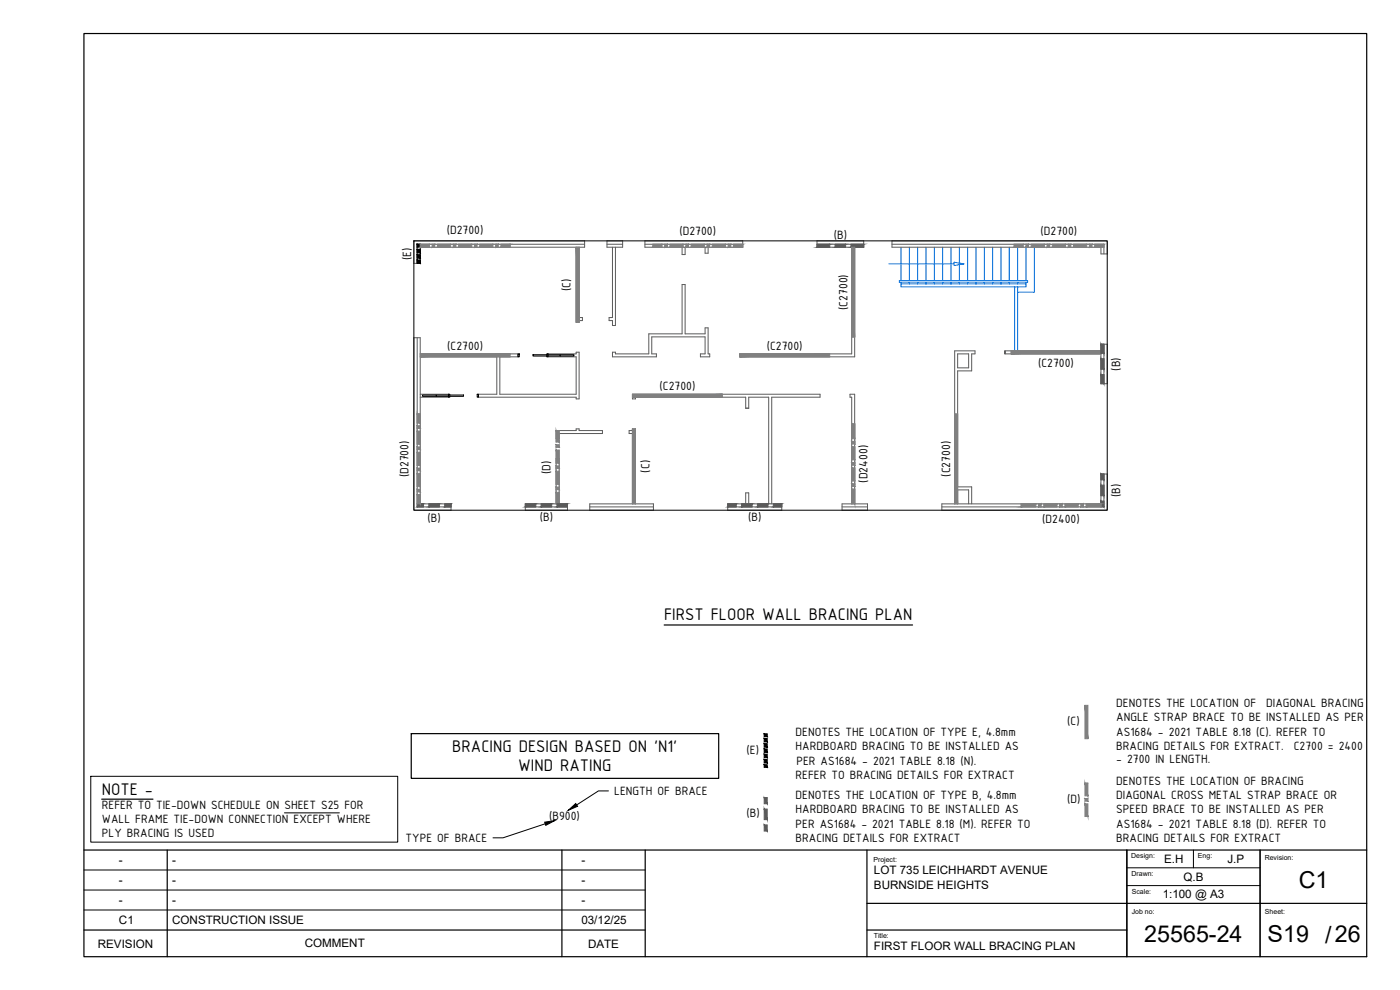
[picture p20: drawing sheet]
<svg xmlns="http://www.w3.org/2000/svg" width="420mm" height="297mm" viewBox="0 0 420 297" stroke-linecap="round" stroke-linejoin="round" font-family="sans-serif">
<defs><g id="words">
<g font-size="7">
<text x="389.8" y="266.4">C1</text>
<text x="343.4" y="282.8">25565-24</text>
<text x="380.4" y="282.8">S19 /26</text>
</g>
<g font-size="5.4">
<text x="199.3" y="186.1">FIRST FLOOR WALL BRACING PLAN</text>
<text x="135.7" y="225.5">BRACING DESIGN BASED ON 'N1'</text>
<text x="155.5" y="231.4">WIND RATING</text>
<text x="30.5" y="238.4">NOTE -</text>
</g>
<g font-size="3.9">
<text x="134.1" y="70.3">(D2700)</text>
<text x="203.9" y="70.6">(D2700)</text>
<text x="250.2" y="71.6">(B)</text>
<text x="312.3" y="70.6">(D2700)</text>
<text x="123.4" y="78" transform="rotate(-90 123.4 78)">(E)</text>
<text x="171.2" y="87.3" transform="rotate(-90 171.2 87.3)">(C)</text>
<text x="254.3" y="93.1" transform="rotate(-90 254.3 93.1)">(C2700)</text>
<text x="134.2" y="104.9">(C2700)</text>
<text x="230.1" y="104.9">(C2700)</text>
<text x="311.5" y="110">(C2700)</text>
<text x="336.1" y="111.2" transform="rotate(-90 336.1 111.2)">(B)</text>
<text x="197.9" y="117">(C2700)</text>
<text x="122.6" y="143.2" transform="rotate(-90 122.6 143.2)">(D2700)</text>
<text x="165.2" y="142.2" transform="rotate(-90 165.2 142.2)">(D)</text>
<text x="194.9" y="141.8" transform="rotate(-90 194.9 141.8)">(C)</text>
<text x="285.2" y="143.1" transform="rotate(-90 285.2 143.1)">(C2700)</text>
<text x="260.3" y="144.8" transform="rotate(-90 260.3 144.8)">(D2400)</text>
<text x="336.1" y="149.1" transform="rotate(-90 336.1 149.1)">(B)</text>
<text x="128.3" y="156.6">(B)</text>
<text x="162" y="156.3">(B)</text>
<text x="224.5" y="156.3">(B)</text>
<text x="312.8" y="156.8">(D2400)</text>
<text x="335" y="212.1">DENOTES THE LOCATION OF</text>
<text x="380" y="212.1">DIAGONAL BRACING</text>
<text x="238.8" y="220.8">DENOTES THE LOCATION OF TYPE E, 4.8mm</text>
<text x="320.3" y="217.6">(C)</text>
<text x="335" y="216.3">ANGLE STRAP BRACE TO BE INSTALLED AS PER</text>
<text x="335" y="220.7">AS1684 - 2021 TABLE 8.18 (C). REFER TO</text>
<text x="224.1" y="226.2">(E)</text>
<text x="238.8" y="225">HARDBOARD BRACING TO BE INSTALLED AS</text>
<text x="335" y="224.9">BRACING DETAILS FOR EXTRACT.</text>
<text x="388.3" y="224.9">C2700 = 2400</text>
<text x="238.8" y="233.6">REFER TO BRACING DETAILS FOR EXTRACT</text>
<text x="239" y="229.4">PER AS1684 - 2021 TABLE 8.18 (N).</text>
<text x="335" y="229.1">- 2700 IN LENGTH.</text>
<text x="184.3" y="238.6">LENGTH OF BRACE</text>
<text x="238.8" y="239.8">DENOTES THE LOCATION OF TYPE B, 4.8mm</text>
<text x="335" y="235.6">DENOTES THE LOCATION OF BRACING</text>
<text x="335" y="239.7">DIAGONAL CROSS METAL STRAP BRACE OR</text>
<text x="30.6" y="242.9">REFER TO TIE-DOWN SCHEDULE ON SHEET S25 FOR</text>
<text x="164.8" y="246">(B900)</text>
<text x="224.1" y="245.3">(B)</text>
<text x="238.8" y="244">HARDBOARD BRACING TO BE INSTALLED AS</text>
<text x="320.3" y="240.9">(D)</text>
<text x="335" y="243.9">SPEED BRACE TO BE INSTALLED AS PER</text>
<text x="30.6" y="247">WALL FRAME TIE-DOWN CONNECTION EXCEPT WHERE</text>
<text x="30.6" y="251.2">PLY BRACING IS USED</text>
<text x="238.8" y="248.4">PER AS1684 - 2021 TABLE 8.18 (M). REFER TO</text>
<text x="335" y="248.3">AS1684 - 2021 TABLE 8.18 (D). REFER TO</text>
<text x="121.7" y="252.6">TYPE OF BRACE</text>
<text x="238.8" y="252.5">BRACING DETAILS FOR EXTRACT</text>
<text x="335" y="252.5">BRACING DETAILS FOR EXTRACT</text>
</g>
<g font-size="3.5">
<text x="35.7" y="259.3">-</text>
<text x="51.7" y="259.3">-</text>
<text x="174.5" y="259.3">-</text>
<text x="262.3" y="262.3">LOT 735 LEICHHARDT AVENUE</text>
<text x="349.4" y="258.9">E.H</text>
<text x="368.3" y="258.9">J.P</text>
<text x="35.7" y="265.3">-</text>
<text x="51.7" y="265.3">-</text>
<text x="174.5" y="265.3">-</text>
<text x="262.3" y="266.7">BURNSIDE HEIGHTS</text>
<text x="348.9" y="269.6">1:100 @ A3</text>
<text x="355.2" y="264.2">Q.B</text>
<text x="35.7" y="271.3">-</text>
<text x="51.7" y="271.3">-</text>
<text x="174.5" y="271.3">-</text>
<text x="35.7" y="277.3">C1</text>
<text x="51.7" y="277.3">CONSTRUCTION ISSUE</text>
<text x="174.5" y="277.3">03/12/25</text>
<text x="29.3" y="284.3">REVISION</text>
<text x="91.4" y="284.3">COMMENT</text>
<text x="176.5" y="284.3">DATE</text>
<text x="262.3" y="285">FIRST FLOOR WALL BRACING PLAN</text>
</g>
<g font-size="2.1">
<text x="339.5" y="257.5">Design:</text>
<text x="359.5" y="257.5">Eng:</text>
<text x="262.1" y="258.6">Project:</text>
<text x="339.6" y="262.8">Drawn:</text>
<text x="379.6" y="258.1">Revision:</text>
<text x="339.7" y="268.1">Scale:</text>
<text x="339.7" y="274.1">Job no:</text>
<text x="379.6" y="274.1">Sheet:</text>
<text x="262.2" y="281.4">Title:</text>
</g>
</g></defs>
<!-- layer: 000 HI Text 3.5 Plan -->
<path d="M199.3 187.5h74.6M123.4 220.1h92.3v13.4h-92.3z" fill="none" stroke="#000" stroke-width=".36"/>
<!-- layer: 000 HI Plan BRACE TYPE E -->
<g fill="#000" stroke="#000" stroke-width=".3">
<path d="M125.2 78v1h.9zM125.2 78h.9v1z"/>
<path d="M125.2 76.4v1.1h.9zM125.2 76.4h.9v1.1z"/>
<path d="M125.2 74.8v1.1h.9zM125.2 74.8h.9v1.1z"/>
<path d="M125.2 73.3v1h.9zM125.2 73.3h.9v1z"/>
<path d="M229.3 229.5v.7h1zM229.3 229.5h1v.7z"/>
<path d="M229.3 227.9v1h1zM229.3 227.9h1v1z"/>
<path d="M229.3 226.3v1h1zM229.3 226.3h1v1z"/>
<path d="M229.3 224.7v1h1zM229.3 224.7h1v1z"/>
<path d="M229.3 223.1v1.1h1zM229.3 223.1h1v1.1z"/>
<path d="M229.3 221.6v1h1zM229.3 221.6h1v1z"/>
<path d="M229.3 220.2v.8h1zM229.3 220.2h1v.8z"/>
</g>
<path d="M125.2 73.3h.9M229.3 220.2h1" fill="none" stroke="#000" stroke-width=".3"/>
<!-- layer: 000 HI Text 2.5 Plan -->
<path d="M163.5 246.7l3-.5-2.7 1.4zM170.5 243.1l2.3-2 .5 .8z" fill="#000" stroke="#000" stroke-width=".3"/>
<path d="M27.2 232.9h92.2v19.8h-92.2zM182.6 237.3h-3l-6.5 4.2M85.4 243.9h16.5M163.6 247.2l-12.6 4.2h-3" fill="none" stroke="#000" stroke-width=".3"/>
<!-- layer: 000 HI Plan BRACE TYPE B -->
<g fill="#5a5a5a" stroke="#5a5a5a" stroke-width=".3">
<path d="M229.3 247.5v1.9h1zM229.3 247.5h1v1.9z"/>
<path d="M229.3 242.7v3.2h1zM229.3 242.7h1v3.2z"/>
<path d="M229.3 239.3v1.9h1zM229.3 239.3h1v1.9z"/>
<path d="M330.4 150.3v1.8h.9zM330.4 150.3h.9v1.8z"/>
<path d="M330.4 145.6v3.1h.9zM330.4 145.6h.9v3.1z"/>
<path d="M330.4 142.2v1.8h.9zM330.4 142.2h.9v1.8z"/>
<path d="M125.2 151.2v.9l1.9-.9zM125.2 152.1l1.9-.9v.9z"/>
<path d="M128.7 151.2v.9l3.2-.9zM128.7 152.1l3.2-.9v.9z"/>
<path d="M133.5 151.2v.9l1.9-.9zM133.5 152.1l1.9-.9v.9z"/>
<path d="M218.4 151.2v.9l2.6-.9zM218.4 152.1l2.6-.9v.9z"/>
<path d="M222.5 151.2v.9l3.2-.9zM222.5 152.1l3.2-.9v.9z"/>
<path d="M227.3 151.2v.9l3.2-.9zM227.3 152.1l3.2-.9v.9z"/>
<path d="M232.1 151.2v.9l2.5-.9zM232.1 152.1l2.5-.9v.9z"/>
<path d="M245.2 73.3v.9l3.8-.9zM245.2 74.2l3.8-.9v.9z"/>
<path d="M250.6 73.3v.9l3.2-.9zM250.6 74.2l3.2-.9v.9z"/>
<path d="M255.4 73.3v.9l3.8-.9zM255.4 74.2l3.8-.9v.9z"/>
<path d="M330.4 112.4v2.7h.9zM330.4 112.4h.9v2.7z"/>
<path d="M330.4 107.6v3.2h.9zM330.4 107.6h.9v3.2z"/>
<path d="M330.4 103.3v2.7h.9zM330.4 103.3h.9v2.7z"/>
<path d="M157.6 151.2v.9l3.2-.9zM157.6 152.1l3.2-.9v.9z"/>
<path d="M162.4 151.2v.9l3.2-.9zM162.4 152.1l3.2-.9v.9z"/>
<path d="M167.2 151.2v.9l3.1-.9zM167.2 152.1l3.1-.9v.9z"/>
</g>
<g fill="none" stroke="#5a5a5a" stroke-width=".3">
<path d="M245.2 73.3h3.8M245.2 74.2h3.8M250.6 73.3h3.2M250.6 74.2h3.2M255.4 73.3h3.8v.9h-3.8M330.4 106v-2.7h.9v2.7M330.4 107.6v3.2M330.4 112.4v2.7M331.3 107.6v3.2M331.3 112.4v2.7M125.2 151.2h1.9M125.2 152.1h1.9"/>
<path d="M128.7 151.2h3.2M128.7 152.1h3.2M133.5 151.2h1.9v.9h-1.9M157.6 151.2h3.2M157.6 152.1h3.2M162.4 151.2h3.2M162.4 152.1h3.2M167.2 151.2h3.1v.9h-3.1M218.4 151.2h2.6M218.4 152.1h2.6M222.5 151.2h3.2M222.5 152.1h3.2"/>
<path d="M227.3 151.2h3.2M227.3 152.1h3.2M232.1 151.2h2.5v.9h-2.5M330.4 144v-1.8h.9v1.8M330.4 145.6v3.1M330.4 150.3v1.8M331.3 145.6v3.1M331.3 150.3v1.8M229.3 239.3h1"/>
</g>
<!-- layer: 000 HI Text 2.5 Plan -->
<path d="M30.5 239.8h15.4" fill="none" stroke="#000" stroke-width=".36"/>
<!-- layer: x-first-BR|000 HI Plan walls under SS -->
<g fill="none" stroke="#5a5a5a" stroke-width=".3">
<path d="M124.2 72.3h51.3v1.9h-49.4v4.8h-1.9zM172.9 74.2v22.5h.9v-.5h1v-.9h-1v-21.1M175.5 73.3h-50.3v5.7M182.2 72.3h4.7v1.9h-4.7zM182.2 73.3h4.7M184.7 74.2v23.5h-.9v-1.5h-1v-.9h1v-21.1M193.5 72.3h29.4v1.9h-29.4zM193.5 73.3h29.4M204.7 74.2v2.2h.9v-2.2M211.6 74.2v1.8h.9v-1.8M245.2 72.3h14v1.9h-14zM245.2 73.3h14"/>
<path d="M255.6 74.2v32h-33.6v.9h34.5v-32.9M267.7 73.3h63.6v2.9M267.7 72.3h64.6v3.9h-1.9v-2h-62.7zM124.2 101.3h1.9v49.9h9.3v1.9h-11.2zM125.2 101.3v50.8h10.2M126.1 118.3h8.5v.9h-8.5M126.1 106.2h29.3v.9h-5.4v11.2h22.9v-11.2h-8.4v-.9h8.4v-.5h.9v14h-.9v-.5h-29.3v-.9h5.5v-11.2h-23M183.8 105.7h.9v.5h10v-6h10v-14.8h.9v14.8h6v-1.8h.9v7.8h.5v.9h-2.8v-.9h1.4v-5.1h-16v5.1h1.4v.9h-13.2zM287.4 106.2h3.3v4.2h-3.3zM301.6 105.3v.9v-.9M301.6 106.2h28.8M301.6 105.3h28.8"/>
<path d="M330.4 103.3h1.9v11.8h-1.9zM331.3 103.3v11.8M166.9 129.2h6v-.5h.9v.5h7v.9h-13v1.5h-.9zM157.6 151.2h12.7v1.9h-12.7zM157.6 152.1h12.7M166.9 151.2v-13.6h.9v13.6M177 151.2h19.1v1.9h-19.1zM177 152.1h19.1M189.8 151.2v-21.1h-1v-.9h1v-.5h.9v22.5M218.4 151.2h16.2v1.9h-16.2zM218.4 152.1h16.2M223.8 151.2v-3.3h.9v3.3"/>
<path d="M230.7 151.2v-32h-6v3.3h-.9v-3.3h-33.1v.5h-.9v-1.4h56.3v.9h-14.5v32M252.7 151.2h7.7v1.9h-7.7zM252.7 152.1h7.7M255.6 151.2v-32h-.5v-.9h1.4v32.9M282.7 151.2h47.7v-9h1.9v10.9h-49.6zM290.7 151.2v-4.2h-3.3v4.2M291.6 151.2v-5.1h-4.2v-34.8h4.2v-5.1h1v-.9h-6.1v45.9M331.3 142.2v9.9h-48.6"/>
</g>
<!-- layer: x-first-BR|GLAZING_CLADDING -->
<g fill="none" stroke="#006edd" stroke-width=".3">
<path d="M266.8 79.2h19.5M270.4 74.2v10M272.9 74.2v10M275.4 74.2v10M277.9 74.2v10M280.4 74.2v10M282.9 74.2v10M285.4 74.2v10M286.3 78.7l3 .5-3 .5zM287.9 74.2v10M290.4 74.2v10M292.9 74.2v10"/>
<path d="M295.4 74.2v10M297.9 74.2v10M300.4 74.2v10M302.9 74.2v10M305.4 74.2v10M307.9 74.2v10M310.4 74.2v13.5h-5M269.9 84.2h38.5v.5h-38.5zM270.4 84.7v1.4h37.5v-1.4M270.4 85.2h37.5M272.9 84.7v.5M275.4 84.7v.5"/>
<path d="M277.9 84.7v.5M280.4 84.7v.5M282.9 84.7v.5M285.4 84.7v.5M287.9 84.7v.5M290.4 84.7v.5M292.9 84.7v.5M295.4 84.7v.5M297.9 84.7v.5M300.4 84.7v.5M302.9 84.7v.5M304.5 86.1v19.2"/>
<path d="M305.4 84.7v.5M305.4 86.1v19.2"/>
</g>
<!-- layer: x-first-BR|000 HI Plan walls under SS -->
<circle cx="125.2" cy="73.3" r=".06" fill="#5a5a5a" stroke="#5a5a5a" stroke-width=".3"/>
<!-- layer: x-first-BR|000 HI Beam Window -->
<path d="M130.9 118.5h-4.1v.4h4.1M130.9 118.5h8.2v.4h-8.2zM134.6 118.3h.4v.9h-.4zM143.2 118.3h.4v.9h-.4zM155.4 106.2h.5v.9h-.5zM160 106.4h8.1v.4h-8.1zM164.1 106.2h.4v.9h-.4zM168.1 106.4h4.2v.4h-4.2" fill="none" stroke="#000" stroke-width=".3"/>
<!-- layer: x-first-BR|000 HI Plan Outline -->
<path d="M124.2 72.3h208.1v80.8h-208.1z" fill="none" stroke="#000" stroke-width=".3"/>
<!-- layer: 000 HI Plan BRACE TYPE D -->
<g fill="#808080" stroke="#808080" stroke-width=".3">
<path d="M306.4 151.2v.9l4.5-.9zM306.4 152.1l4.5-.9v.9z"/>
<path d="M311.7 151.2v.9l.8-.9zM312.5 151.2v.9h-.8z"/>
<path d="M313.2 151.2v.9l4-.9zM313.2 152.1l4-.9v.9z"/>
<path d="M318 151.2v.9l.8-.9zM318.8 151.2v.9h-.8z"/>
<path d="M319.6 151.2v.9l4-.9zM319.6 152.1l4-.9v.9z"/>
<path d="M324.4 151.2v.9l.8-.9zM325.2 151.2v.9h-.8z"/>
<path d="M325.9 151.2v.9l4.5-.9zM325.9 152.1l4.5-.9v.9z"/>
<path d="M125.2 148.4v2.8h.9zM125.2 148.4h.9v2.8z"/>
<path d="M125.2 146.8v.8h.9zM125.2 146.8h.9v.8z"/>
<path d="M125.2 142v4h.9zM125.2 142h.9v4z"/>
<path d="M125.2 140.4v.9h.9zM125.2 140.4h.9v.9z"/>
<path d="M125.2 135.7v4h.9zM125.2 135.7h.9v4z"/>
<path d="M125.2 134.1v.8h.9zM125.2 134.1h.9v.8z"/>
<path d="M125.2 129.3v4h.9zM125.2 129.3h.9v4z"/>
<path d="M125.2 127.7v.9h.9zM125.2 127.7h.9v.9z"/>
<path d="M125.2 124.2v2.8h.9zM125.2 124.2h.9v2.8z"/>
<path d="M126.1 73.3v.9l2.8-.9zM126.1 74.2l2.8-.9v.9z"/>
<path d="M129.7 73.3v.9l.8-.9zM130.5 73.3v.9h-.8z"/>
<path d="M131.3 73.3v.9l3.9-.9zM131.3 74.2l3.9-.9v.9z"/>
<path d="M136 73.3v.9l.8-.9zM136.8 73.3v.9h-.8z"/>
<path d="M137.6 73.3v.9l4-.9zM137.6 74.2l4-.9v.9z"/>
<path d="M142.4 73.3v.9l.8-.9zM143.2 73.3v.9h-.8z"/>
<path d="M144 73.3v.9l3.9-.9zM144 74.2l3.9-.9v.9z"/>
<path d="M148.7 73.3v.9l.8-.9zM149.5 73.3v.9h-.8z"/>
<path d="M150.3 73.3v.9l2.8-.9zM150.3 74.2l2.8-.9v.9z"/>
<path d="M304.3 73.3v.9l2.8-.9zM304.3 74.2l2.8-.9v.9z"/>
<path d="M307.9 73.3v.9l.8-.9zM308.7 73.3v.9h-.8z"/>
<path d="M309.5 73.3v.9l3.9-.9zM309.5 74.2l3.9-.9v.9z"/>
<path d="M314.2 73.3v.9l.8-.9zM315 73.3v.9h-.8z"/>
<path d="M315.8 73.3v.9l4-.9zM315.8 74.2l4-.9v.9z"/>
<path d="M320.6 73.3v.9l.8-.9zM321.4 73.3v.9h-.8z"/>
<path d="M322.2 73.3v.9l3.9-.9zM322.2 74.2l3.9-.9v.9z"/>
<path d="M326.9 73.3v.9l.8-.9zM327.7 73.3v.9h-.8z"/>
<path d="M328.5 73.3v.9l2.8-.9zM328.5 74.2l2.8-.9v.9z"/>
<path d="M195.9 73.3v.9l2.8-.9zM195.9 74.2l2.8-.9v.9z"/>
<path d="M199.5 73.3v.9l.8-.9zM200.3 73.3v.9h-.8z"/>
<path d="M201.1 73.3v.9l3.9-.9zM201.1 74.2l3.9-.9v.9z"/>
<path d="M205.8 73.3v.9l.8-.9zM206.6 73.3v.9h-.8z"/>
<path d="M207.4 73.3v.9l4-.9zM207.4 74.2l4-.9v.9z"/>
<path d="M212.2 73.3v.9l.8-.9zM213 73.3v.9h-.8z"/>
<path d="M213.8 73.3v.9l3.9-.9zM213.8 74.2l3.9-.9v.9z"/>
<path d="M218.5 73.3v.9l.8-.9zM219.3 73.3v.9h-.8z"/>
<path d="M220.1 73.3v.9l2.8-.9zM220.1 74.2l2.8-.9v.9z"/>
<path d="M166.9 147.7v3.5h.9zM166.9 147.7h.9v3.5z"/>
<path d="M166.9 146.1v.8h.9zM166.9 146.1h.9v.8z"/>
<path d="M166.9 141.4v3.9h.9zM166.9 141.4h.9v3.9z"/>
<path d="M166.9 139.8v.8h.9zM166.9 139.8h.9v.8z"/>
<path d="M166.9 135v4h.9zM166.9 135h.9v4z"/>
<path d="M166.9 133.4v.8h.9zM166.9 133.4h.9v.8z"/>
<path d="M166.9 129.2v3.4h.9zM166.9 129.2h.9v3.4z"/>
<path d="M255.6 146.7v4.5h.9zM255.6 146.7h.9v4.5z"/>
<path d="M255.6 145.1v.8h.9zM255.6 145.1h.9v.8z"/>
<path d="M255.6 140.4v3.9h.9zM255.6 140.4h.9v3.9z"/>
<path d="M255.6 138.8v.8h.9zM255.6 138.8h.9v.8z"/>
<path d="M255.6 134v4h.9zM255.6 134h.9v4z"/>
<path d="M255.6 132.4v.8h.9zM255.6 132.4h.9v.8z"/>
<path d="M255.6 127.2v4.4h.9zM255.6 127.2h.9v4.4z"/>
<path d="M325.6 241.2v3.8h.9zM325.6 241.2h.9v3.8z"/>
<path d="M325.6 239.6v.8h.9zM325.6 239.6h.9v.8z"/>
<path d="M325.6 235v3.8h.9zM325.6 235h.9v3.8z"/>
</g>
<g fill="none" stroke="#808080" stroke-width=".3">
<path d="M126.1 73.3h2.8M126.1 74.2h2.8M129.7 73.3h.8M129.7 74.2h.8M131.3 73.3h3.9M131.3 74.2h3.9M136 73.3h.8M136 74.2h.8M137.6 73.3h4M137.6 74.2h4M142.4 73.3h.8M142.4 74.2h.8"/>
<path d="M144 73.3h3.9M144 74.2h3.9M148.7 73.3h.8M148.7 74.2h.8M150.3 73.3h2.8v.9h-2.8M195.9 73.3h2.8M195.9 74.2h2.8M199.5 73.3h.8M199.5 74.2h.8M201.1 73.3h3.9M201.1 74.2h3.9M205.8 73.3h.8"/>
<path d="M205.8 74.2h.8M207.4 73.3h4M207.4 74.2h4M212.2 73.3h.8M212.2 74.2h.8M213.8 73.3h3.9M213.8 74.2h3.9M218.5 73.3h.8M218.5 74.2h.8M220.1 73.3h2.8v.9h-2.8M304.3 73.3h2.8M304.3 74.2h2.8"/>
<path d="M307.9 73.3h.8M307.9 74.2h.8M309.5 73.3h3.9M309.5 74.2h3.9M314.2 73.3h.8M314.2 74.2h.8M315.8 73.3h4M315.8 74.2h4M320.6 73.3h.8M320.6 74.2h.8M322.2 73.3h3.9M322.2 74.2h3.9"/>
<path d="M326.9 73.3h.8M326.9 74.2h.8M328.5 73.3h2.8v.9h-2.8M125.2 127v-2.8h.9v2.8M125.2 127.7v.9M125.2 129.3v4M125.2 134.1v.8M125.2 135.7v4M126.1 127.7v.9M126.1 129.3v4M126.1 134.1v.8M126.1 135.7v4"/>
<path d="M166.9 132.6v-3.4h.9v3.4M166.9 133.4v.8M166.9 135v4M166.9 139.8v.8M167.8 133.4v.8M167.8 135v4M167.8 139.8v.8M255.6 131.6v-4.4h.9v4.4M255.6 132.4v.8M255.6 134v4M255.6 138.8v.8M256.5 132.4v.8"/>
<path d="M256.5 134v4M256.5 138.8v.8M125.2 140.4v.9M125.2 142v4M125.2 146.8v.8M125.2 148.4v2.8M126.1 140.4v.9M126.1 142v4M126.1 146.8v.8M126.1 148.4v2.8M166.9 141.4v3.9M166.9 146.1v.8"/>
<path d="M166.9 147.7v3.5M167.8 141.4v3.9M167.8 146.1v.8M167.8 147.7v3.5M255.6 140.4v3.9M255.6 145.1v.8M255.6 146.7v4.5M256.5 140.4v3.9M256.5 145.1v.8M256.5 146.7v4.5M306.4 151.2h4.5M306.4 152.1h4.5"/>
<path d="M311.7 151.2h.8M311.7 152.1h.8M313.2 151.2h4M313.2 152.1h4M318 151.2h.8M318 152.1h.8M319.6 151.2h4M319.6 152.1h4M324.4 151.2h.8M324.4 152.1h.8M325.9 151.2h4.5v.9h-4.5M325.6 235h.9"/>
</g>
<!-- layer: 000 HI Plan BRACE TYPE E -->
<path d="M125.2 73.3v1M125.2 74.8v1.1M125.2 76.4v1.1M125.2 78v1M126.1 73.3v1M126.1 74.8v1.1M126.1 76.4v1.1M126.1 78v1" fill="none" stroke="#000" stroke-width=".36"/>
<!-- layer: 000 HI Plan BRACE TYPE C -->
<g fill="#808080" stroke="#808080" stroke-width=".3">
<path d="M172.9 74.2v22.5h.9zM172.9 74.2h.9v22.5z"/>
<path d="M126.1 106.2v.9l27-.9zM126.1 107.1l27-.9v.9z"/>
<path d="M303.4 105.3v.9l27-.9zM303.4 106.2l27-.9v.9z"/>
<path d="M255.6 74.2v27h.9zM255.6 74.2h.9v27z"/>
<path d="M286.5 124.2v27h.9zM286.5 124.2h.9v27z"/>
<path d="M189.8 118.3v.9l27-.9zM189.8 119.2l27-.9v.9z"/>
<path d="M222 106.2v.9l27-.9zM222 107.1l27-.9v.9z"/>
<path d="M189.8 128.7v22.5h.9zM189.8 128.7h.9v22.5z"/>
<path d="M325.6 211.6v10h.9zM325.6 211.6h.9v10z"/>
</g>
<g fill="none" stroke="#808080" stroke-width=".3">
<path d="M172.9 74.2v22.5M173.8 74.2v22.5M255.6 74.2v27M256.5 74.2v27M126.1 106.2h27M126.1 107.1h27M189.8 118.3h27M189.8 119.2h27M222 106.2h27M222 107.1h27M303.4 106.2h27M303.4 105.3h27"/>
<path d="M189.8 128.7v22.5M190.7 128.7v22.5M286.5 124.2v27M287.4 124.2v27"/>
</g>
<!-- layer: 000 HI Title Block -->
<path d="M25.2 10.1h385v276.9h-385zM25.2 255h385M50.2 255v32M168.6 255v32M193.6 255v32M260.2 255v32M338.2 255v32M378.2 255v32M25.2 279h168.4M260.2 271h150M260.2 279h78" fill="none" stroke="#000" stroke-width=".36"/>
<!-- layer: 000 HI Title block minor -->
<path d="M358.2 255v5.4M25.2 261h168.4M25.2 267h168.4M25.2 273h168.4M338.2 260.4h40M338.2 265.7h40" fill="none" stroke="#000" stroke-width=".3"/>
<!-- layer: HI Title Block -->
<path d="M378.2 255v32" fill="none" stroke="#000" stroke-width=".3"/>
<use href="#words"/>
</svg>
